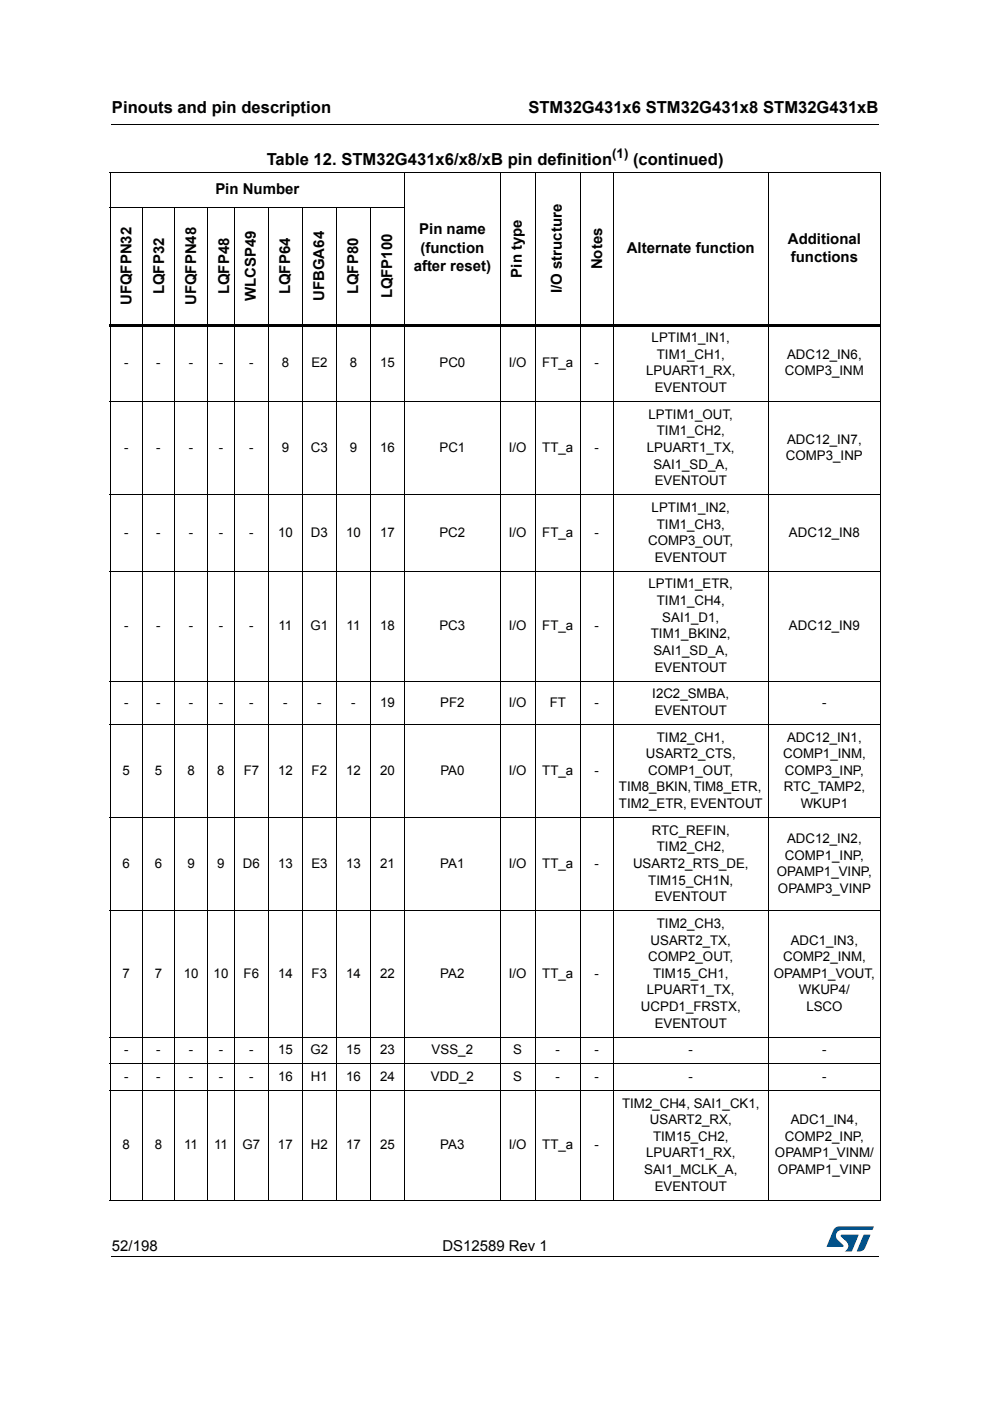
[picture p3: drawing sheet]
<svg xmlns="http://www.w3.org/2000/svg" width="210mm" height="297mm" viewBox="0 0 210 297" stroke-linecap="round" stroke-linejoin="round" font-family="sans-serif">
<defs><g id="words">
<g font-size="3.5">
<text x="23.7" y="23.9">Pinouts and pin description</text>
<text x="112" y="23.9">STM32G431x6 STM32G431x8 STM32G431xB</text>
<text x="56.6" y="35">Table 12. STM32G431x6/x8/xB pin definition</text>
<text x="134.2" y="35">(continued)</text>
</g>
<g font-size="3.2">
<text x="45.7" y="41.1">Pin Number</text>
<text x="88.9" y="49.7">Pin name</text>
<text x="89.1" y="53.6">(function</text>
<text x="132.9" y="53.6">Alternate function</text>
<text x="167" y="51.6">Additional</text>
<text x="87.7" y="57.5">after reset)</text>
<text x="110.7" y="58.9" transform="rotate(-90 110.7 58.9)">Pin type</text>
<text x="127.7" y="57.1" transform="rotate(-90 127.7 57.1)">Notes</text>
<text x="167.7" y="55.5">functions</text>
<text x="27.9" y="64.7" transform="rotate(-90 27.9 64.7)">UFQFPN32</text>
<text x="34.8" y="62.4" transform="rotate(-90 34.8 62.4)">LQFP32</text>
<text x="41.6" y="64.7" transform="rotate(-90 41.6 64.7)">UFQFPN48</text>
<text x="48.6" y="62.4" transform="rotate(-90 48.6 62.4)">LQFP48</text>
<text x="54.3" y="63.9" transform="rotate(-90 54.3 63.9)">WLCSP49</text>
<text x="61.5" y="62.4" transform="rotate(-90 61.5 62.4)">LQFP64</text>
<text x="68.7" y="63.8" transform="rotate(-90 68.7 63.8)">UFBGA64</text>
<text x="75.9" y="62.4" transform="rotate(-90 75.9 62.4)">LQFP80</text>
<text x="83.1" y="63.3" transform="rotate(-90 83.1 63.3)">LQFP100</text>
<text x="119.1" y="62.1" transform="rotate(-90 119.1 62.1)">I/O structure</text>
<text x="23.7" y="265.1">52/198</text>
<text x="93.8" y="265.1">DS12589 Rev 1</text>
</g>
<g font-size="2.8">
<text x="129.8" y="33.5">(1)</text>
<text x="26.3" y="77.8">-</text>
<text x="33.1" y="77.8">-</text>
<text x="40" y="77.8">-</text>
<text x="46.4" y="77.8">-</text>
<text x="52.8" y="77.8">-</text>
<text x="59.7" y="77.8">8</text>
<text x="66" y="77.8">E2</text>
<text x="74.2" y="77.8">8</text>
<text x="80.6" y="77.8">15</text>
<text x="93.2" y="77.8">PC0</text>
<text x="107.9" y="77.8">I/O</text>
<text x="115" y="77.8">FT_a</text>
<text x="126.1" y="77.8">-</text>
<text x="138.2" y="72.5">LPTIM1_IN1,</text>
<text x="139.3" y="76.1">TIM1_CH1,</text>
<text x="166.9" y="76.1">ADC12_IN6,</text>
<text x="137" y="79.6">LPUART1_RX,</text>
<text x="138.8" y="83.1">EVENTOUT</text>
<text x="166.4" y="79.6">COMP3_INM</text>
<text x="137.5" y="88.8">LPTIM1_OUT,</text>
<text x="26.3" y="95.8">-</text>
<text x="33.1" y="95.8">-</text>
<text x="40" y="95.8">-</text>
<text x="46.4" y="95.8">-</text>
<text x="52.8" y="95.8">-</text>
<text x="59.7" y="95.8">9</text>
<text x="65.9" y="95.8">C3</text>
<text x="74.2" y="95.8">9</text>
<text x="80.6" y="95.8">16</text>
<text x="93.2" y="95.8">PC1</text>
<text x="107.9" y="95.8">I/O</text>
<text x="115" y="95.8">TT_a</text>
<text x="126.1" y="95.8">-</text>
<text x="137.2" y="95.8">LPUART1_TX,</text>
<text x="139.3" y="92.3">TIM1_CH2,</text>
<text x="166.9" y="94.1">ADC12_IN7,</text>
<text x="138.5" y="99.4">SAI1_SD_A,</text>
<text x="166.6" y="97.6">COMP3_INP</text>
<text x="138.8" y="102.9">EVENTOUT</text>
<text x="26.3" y="113.8">-</text>
<text x="33.1" y="113.8">-</text>
<text x="40" y="113.8">-</text>
<text x="46.4" y="113.8">-</text>
<text x="52.8" y="113.8">-</text>
<text x="58.9" y="113.8">10</text>
<text x="65.9" y="113.8">D3</text>
<text x="73.4" y="113.8">10</text>
<text x="80.6" y="113.8">17</text>
<text x="93.2" y="113.8">PC2</text>
<text x="107.9" y="113.8">I/O</text>
<text x="115" y="113.8">FT_a</text>
<text x="126.1" y="113.8">-</text>
<text x="138.2" y="108.5">LPTIM1_IN2,</text>
<text x="139.3" y="112.1">TIM1_CH3,</text>
<text x="167.3" y="113.8">ADC12_IN8</text>
<text x="137.5" y="115.6">COMP3_OUT,</text>
<text x="138.8" y="119.1">EVENTOUT</text>
<text x="137.5" y="124.8">LPTIM1_ETR,</text>
<text x="139.3" y="128.3">TIM1_CH4,</text>
<text x="140.4" y="131.8">SAI1_D1,</text>
<text x="26.3" y="133.6">-</text>
<text x="33.1" y="133.6">-</text>
<text x="40" y="133.6">-</text>
<text x="46.4" y="133.6">-</text>
<text x="52.8" y="133.6">-</text>
<text x="59.1" y="133.6">11</text>
<text x="65.8" y="133.6">G1</text>
<text x="73.5" y="133.6">11</text>
<text x="80.6" y="133.6">18</text>
<text x="93.2" y="133.6">PC3</text>
<text x="107.9" y="133.6">I/O</text>
<text x="115" y="133.6">FT_a</text>
<text x="126.1" y="133.6">-</text>
<text x="138" y="135.3">TIM1_BKIN2,</text>
<text x="167.3" y="133.6">ADC12_IN9</text>
<text x="138.5" y="138.9">SAI1_SD_A,</text>
<text x="138.8" y="142.4">EVENTOUT</text>
<text x="26.3" y="149.8">-</text>
<text x="33.1" y="149.8">-</text>
<text x="40" y="149.8">-</text>
<text x="46.4" y="149.8">-</text>
<text x="52.8" y="149.8">-</text>
<text x="60" y="149.8">-</text>
<text x="67.3" y="149.8">-</text>
<text x="74.5" y="149.8">-</text>
<text x="80.6" y="149.8">19</text>
<text x="93.3" y="149.8">PF2</text>
<text x="107.9" y="149.8">I/O</text>
<text x="116.5" y="149.8">FT</text>
<text x="126.1" y="149.8">-</text>
<text x="138.3" y="148">I2C2_SMBA,</text>
<text x="174.3" y="149.8">-</text>
<text x="138.8" y="151.6">EVENTOUT</text>
<text x="136.9" y="160.7">USART2_CTS,</text>
<text x="139.3" y="157.2">TIM2_CH1,</text>
<text x="166" y="160.7">COMP1_INM,</text>
<text x="166.9" y="157.2">ADC12_IN1,</text>
<text x="26" y="164.3">5</text>
<text x="32.8" y="164.3">5</text>
<text x="39.7" y="164.3">8</text>
<text x="46.1" y="164.3">8</text>
<text x="51.7" y="164.3">F7</text>
<text x="58.9" y="164.3">12</text>
<text x="66.1" y="164.3">F2</text>
<text x="73.4" y="164.3">12</text>
<text x="80.6" y="164.3">20</text>
<text x="93.4" y="164.3">PA0</text>
<text x="107.9" y="164.3">I/O</text>
<text x="115" y="164.3">TT_a</text>
<text x="126.1" y="164.3">-</text>
<text x="131.2" y="167.8">TIM8_BKIN, TIM8_ETR,</text>
<text x="137.5" y="164.3">COMP1_OUT,</text>
<text x="166.2" y="167.8">RTC_TAMP2,</text>
<text x="166.4" y="164.3">COMP3_INP,</text>
<text x="131.2" y="171.3">TIM2_ETR, EVENTOUT</text>
<text x="169.8" y="171.3">WKUP1</text>
<text x="138.2" y="177">RTC_REFIN,</text>
<text x="166.9" y="178.7">ADC12_IN2,</text>
<text x="26" y="184">6</text>
<text x="32.8" y="184">6</text>
<text x="39.7" y="184">9</text>
<text x="46.1" y="184">9</text>
<text x="51.5" y="184">D6</text>
<text x="58.9" y="184">13</text>
<text x="66" y="184">E3</text>
<text x="73.4" y="184">13</text>
<text x="80.6" y="184">21</text>
<text x="93.4" y="184">PA1</text>
<text x="107.9" y="184">I/O</text>
<text x="115" y="184">TT_a</text>
<text x="126.1" y="184">-</text>
<text x="134.2" y="184">USART2_RTS_DE,</text>
<text x="139.3" y="180.5">TIM2_CH2,</text>
<text x="164.7" y="185.8">OPAMP1_VINP,</text>
<text x="166.4" y="182.3">COMP1_INP,</text>
<text x="137.5" y="187.6">TIM15_CH1N,</text>
<text x="138.8" y="191.1">EVENTOUT</text>
<text x="165" y="189.3">OPAMP3_VINP</text>
<text x="139.3" y="196.7">TIM2_CH3,</text>
<text x="137.5" y="203.8">COMP2_OUT,</text>
<text x="137.9" y="200.3">USART2_TX,</text>
<text x="166" y="203.8">COMP2_INM,</text>
<text x="167.7" y="200.3">ADC1_IN3,</text>
<text x="26" y="207.3">7</text>
<text x="32.8" y="207.3">7</text>
<text x="38.9" y="207.3">10</text>
<text x="45.3" y="207.3">10</text>
<text x="51.7" y="207.3">F6</text>
<text x="58.9" y="207.3">14</text>
<text x="66.1" y="207.3">F3</text>
<text x="73.4" y="207.3">14</text>
<text x="80.6" y="207.3">22</text>
<text x="93.4" y="207.3">PA2</text>
<text x="107.9" y="207.3">I/O</text>
<text x="115" y="207.3">TT_a</text>
<text x="126.1" y="207.3">-</text>
<text x="138.5" y="207.3">TIM15_CH1,</text>
<text x="164.1" y="207.3">OPAMP1_VOUT,</text>
<text x="135.9" y="214.4">UCPD1_FRSTX,</text>
<text x="137.2" y="210.8">LPUART1_TX,</text>
<text x="169.4" y="210.8">WKUP4/</text>
<text x="171" y="214.4">LSCO</text>
<text x="138.8" y="217.9">EVENTOUT</text>
<text x="26.3" y="223.5">-</text>
<text x="33.1" y="223.5">-</text>
<text x="40" y="223.5">-</text>
<text x="46.4" y="223.5">-</text>
<text x="52.8" y="223.5">-</text>
<text x="58.9" y="223.5">15</text>
<text x="65.8" y="223.5">G2</text>
<text x="73.4" y="223.5">15</text>
<text x="80.6" y="223.5">23</text>
<text x="91.5" y="223.5">VSS_2</text>
<text x="108.8" y="223.5">S</text>
<text x="117.8" y="223.5">-</text>
<text x="126.1" y="223.5">-</text>
<text x="146" y="223.5">-</text>
<text x="174.3" y="223.5">-</text>
<text x="26.3" y="229.2">-</text>
<text x="33.1" y="229.2">-</text>
<text x="40" y="229.2">-</text>
<text x="46.4" y="229.2">-</text>
<text x="52.8" y="229.2">-</text>
<text x="58.9" y="229.2">16</text>
<text x="65.9" y="229.2">H1</text>
<text x="73.4" y="229.2">16</text>
<text x="80.6" y="229.2">24</text>
<text x="91.4" y="229.2">VDD_2</text>
<text x="108.8" y="229.2">S</text>
<text x="117.8" y="229.2">-</text>
<text x="126.1" y="229.2">-</text>
<text x="146" y="229.2">-</text>
<text x="174.3" y="229.2">-</text>
<text x="131.9" y="234.8">TIM2_CH4, SAI1_CK1,</text>
<text x="137.8" y="238.4">USART2_RX,</text>
<text x="167.7" y="238.4">ADC1_IN4,</text>
<text x="26" y="243.6">8</text>
<text x="32.8" y="243.6">8</text>
<text x="39" y="243.6">11</text>
<text x="45.4" y="243.6">11</text>
<text x="51.4" y="243.6">G7</text>
<text x="58.9" y="243.6">17</text>
<text x="65.9" y="243.6">H2</text>
<text x="73.4" y="243.6">17</text>
<text x="80.6" y="243.6">25</text>
<text x="93.4" y="243.6">PA3</text>
<text x="107.9" y="243.6">I/O</text>
<text x="115" y="243.6">TT_a</text>
<text x="126.1" y="243.6">-</text>
<text x="137" y="245.4">LPUART1_RX,</text>
<text x="138.5" y="241.9">TIM15_CH2,</text>
<text x="164.3" y="245.4">OPAMP1_VINM/</text>
<text x="166.4" y="241.9">COMP2_INP,</text>
<text x="136.6" y="248.9">SAI1_MCLK_A,</text>
<text x="165" y="248.9">OPAMP1_VINP</text>
<text x="138.8" y="252.5">EVENTOUT</text>
</g>
</g></defs>
<path d="M23.6 26.2l.1 .2zM23.6 266.3l.1 .1z" fill="#000"/>
<path d="M23.7 26.3h162.6M23.7 266.3h162.6" fill="none" stroke="#000" stroke-width=".21"/>
<path d="M175.3 260h10v5.3h-10z" fill="#fff"/>
<g fill="#005189">
<path d="M176.9 260.5l1-.5 7.4 .1-.4 .7h-6.4a1.31 1.31 0 0 0-1.2 1.1 1.31 1.31 0 0 0 .8 1.4l.7 .7v.3l-3.5 .1z"/>
<path d="M183.1 261.8h1.4l-.6 1.6a2.16 2.16 0 0 1-1.3 1.9l-.9-.1z"/>
<path d="M178.3 261.8l3.7 .1-1.3 3.3-1.6 .1a1.43 1.43 0 0 0 .6-1.7l-1.4-1.4z"/>
</g>
<g fill="none" stroke="#000" stroke-width=".21">
<path d="M23.2 36.5h163.5M23.3 36.6v217.8M85.8 36.4v218.2M106.1 36.4v218.2M113.5 36.4v218.2M123.1 36.4v218.2M130 36.4v218.2M162.9 36.4v218.2M186.6 36.6v217.8M23.2 43.9h62.7M30.2 43.8v210.8M37 43.8v210.8"/>
<path d="M44 43.8v210.8M49.7 43.8v210.8M56.9 43.8v210.8M64.1 43.8v210.8M71.4 43.8v210.8M78.5 43.8v210.8M23.2 85.1h163.5M23.2 104.9h163.5M23.2 121.1h163.5M23.2 144.4h163.5M23.2 153.6h163.5M23.2 173.3h163.5"/>
<path d="M23.2 193.1h163.5M23.2 219.9h163.5M23.2 225.5h163.5M23.2 231.2h163.5M23.2 254.5h163.5"/>
</g>
<path d="M23.2 68.6h163.5v.6h-163.5z" fill="#000"/>
<use href="#words"/>
</svg>
